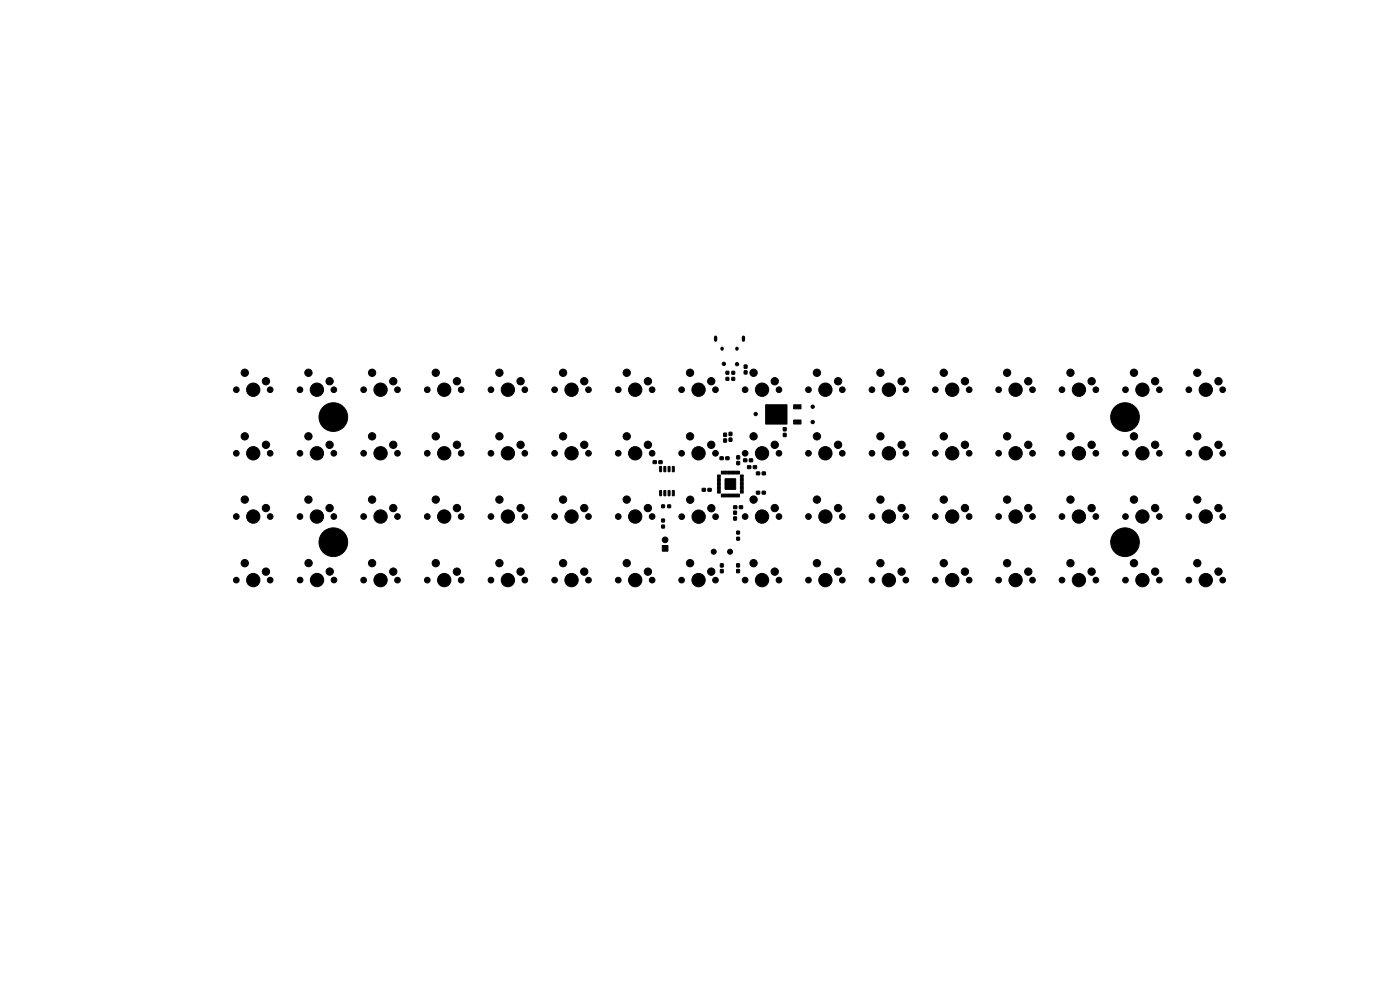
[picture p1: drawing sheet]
<svg xmlns="http://www.w3.org/2000/svg" width="420mm" height="297mm" viewBox="0 0 420 297" stroke-linecap="round" stroke-linejoin="round" font-family="sans-serif">
<g fill="#000" stroke="#000" stroke-width=".3">
<path d="M217.8 111.3h.8v.8h-.8zM217.8 113.1h.8v.9h-.8zM219.6 111.3h.8v.8h-.8zM219.6 113.1h.8v.9h-.8zM223.3 109.4h.8v.9h-.8zM223.3 111.1h.8v1h-.8zM195.9 138.1h1v.8h-1zM197.7 138.1h.9v.8h-.9zM216 136.9h1v.8h-1zM217.1 131.6h.8v.9h-.8zM217.1 129.8h.8v1h-.8zM217.7 136.9h1v.8h-1z"/>
<path d="M218.7 131.3h.8v.9h-.8zM218.7 129.6h.8v.9h-.8zM221 138.3h.9v1h-.9zM221 136.6h.9v.9h-.9zM223.1 137.5h.9v.9h-.9zM224.3 139.6h.9v.8h-.9zM224.8 137.5h1v.9h-1zM226 139.6h.9v.8h-.9zM235 128.2h.8v.9h-.8zM235 129.9h.8v.9h-.8zM229.7 121.3h6.4v5.8h-6.4zM238.1 125.9h2.2v1.2h-2.2z"/>
<path d="M238.1 121.3h2.2v1.2h-2.2zM197.9 147l.6 .1-.1 1.5-.5-.1zM197.9 139.8l.6 .1-.1 1.5-.5-.1zM198.5 157.4h.8v.8h-.8zM198.5 155.6h.8v.8h-.8zM199.2 147l.5 .1v1.5l-.5-.1zM199.2 139.8l.5 .1v1.5l-.5-.1zM198.5 151.3h.8v.8h-.8zM200.5 147l.5 .1-.1 1.5-.5-.1zM200.5 139.8l.5 .1-.1 1.5-.5-.1zM200.3 151.3h.9v.8h-.9zM201.7 147l.6 .1-.1 1.5-.5-.1z"/>
<path d="M201.7 139.8l.6 .1-.1 1.5-.5-.1zM210.7 146.4h.9v.8h-.9zM212.4 146.4h.9v.8h-.9zM215.2 142.4l.9 .1-.8 .1zM215.2 142.8l.9 .1-.8 .1zM215.2 143.2l.9 .1-.8 .1zM215.2 143.6l.9 .1-.8 .1zM215.2 144l.9 .1-.8 .1zM215.2 144.4l.9 .1-.8 .1zM215.2 144.8l.9 .1-.8 .1zM215.2 145.2l.9 .1-.8 .1zM215.2 145.6l.9 .1-.8 .1z"/>
<path d="M215.2 146l.9 .1-.8 .1zM215.2 146.4l.9 .1-.8 .1zM215.2 146.8l.9 .1-.8 .1zM215.2 147.2l.9 .1-.8 .1zM215.2 147.6l.9 .1-.8 .1zM216.4 148.1h.2l-.1 .8zM216.4 141.2h.2l-.1 .9zM216.8 148.1h.2l-.1 .8zM216.8 141.2h.2l-.1 .9zM217.2 148.1h.2l-.1 .8zM217.2 141.2h.2l-.1 .9zM217.5 143.5h3.2v3.1h-3.2z"/>
<path d="M217.6 148.1h.2l-.1 .8zM217.6 141.2h.2l-.1 .9zM218 148.1h.2l-.1 .8zM218 141.2h.2l-.1 .9zM218.4 148.1h.2l-.1 .8zM218.4 141.2h.2l-.1 .9zM218.8 148.1h.2v.8zM218.8 141.2h.2v.9zM219.2 148.1h.2l-.1 .8zM219.2 141.2h.2l-.1 .9zM219.6 148.1h.2v.8zM219.6 141.2h.2v.9z"/>
<path d="M220 148.1h.2l-.1 .8zM220 141.2h.2l-.1 .9zM220.1 151.6h.9v.8h-.9zM220.4 148.1h.2v.8zM220.4 141.2h.2v.9zM220.1 153.2h.8v.9h-.8zM220.1 154.9h.8v1h-.8zM220.8 148.1h.2l-.1 .8zM220.8 141.2h.2l-.1 .9zM221.2 148.1h.2v.8zM221.2 141.2h.2v.9zM221.6 148.1h.2l-.1 .8z"/>
<path d="M221.6 141.2h.2l-.1 .9zM221.8 151.6h1v.8h-1zM222.1 147.6l.9 .1-.8 .1zM222.1 147.2l.9 .1-.8 .1zM222.1 146.8l.9 .1-.8 .1zM222.1 146.4l.9 .1-.8 .1zM222.1 146l.9 .1-.8 .1zM222.1 145.6l.9 .1-.8 .1zM222.1 145.2l.9 .1-.8 .1zM222.1 144.8l.9 .1-.8 .1zM222.1 144.4l.9 .1-.8 .1zM222.1 144l.9 .1-.8 .1z"/>
<path d="M222.1 143.6l.9 .1-.8 .1zM222.1 143.2l.9 .1-.8 .1zM222.1 142.8l.9 .1-.8 .1zM222.1 142.4l.9 .1-.8 .1zM226.9 147.2h1v.9h-1zM226.9 141.5h1v.8h-1zM228.7 147.2h.9v.9h-.9zM228.7 141.5h.9v.8h-.9zM198.7 163.5h1.7v1.7h-1.7zM216.1 170.7h.8v.9h-.8zM216.1 169h.8v.9h-.8zM221 170.7h.8v.9h-.8z"/>
<path d="M221 169h.8v.9h-.8zM221 161h.8v.9h-.8zM221 159.2h.8v.8h-.8z"/>
<circle cx="70.9" cy="116.8" r=".85"/>
<circle cx="73.4" cy="111.7" r="1.1"/>
<circle cx="76" cy="116.8" r="2"/>
<circle cx="79.8" cy="114.3" r="1.1"/>
<circle cx="81" cy="116.8" r=".85"/>
<circle cx="90" cy="116.8" r=".85"/>
<circle cx="92.5" cy="111.7" r="1.1"/>
<circle cx="95.1" cy="116.8" r="2"/>
<circle cx="98.9" cy="114.3" r="1.1"/>
<circle cx="100.1" cy="116.8" r=".85"/>
<circle cx="109.1" cy="116.8" r=".85"/>
<circle cx="111.6" cy="111.7" r="1.1"/>
<circle cx="114.2" cy="116.8" r="2"/>
<circle cx="118" cy="114.3" r="1.1"/>
<circle cx="119.2" cy="116.8" r=".85"/>
<circle cx="128.2" cy="116.8" r=".85"/>
<circle cx="130.7" cy="111.7" r="1.1"/>
<circle cx="133.3" cy="116.8" r="2"/>
<circle cx="137.1" cy="114.3" r="1.1"/>
<circle cx="138.3" cy="116.8" r=".85"/>
<circle cx="147.3" cy="116.8" r=".85"/>
<circle cx="149.8" cy="111.7" r="1.1"/>
<circle cx="152.4" cy="116.8" r="2"/>
<circle cx="156.2" cy="114.3" r="1.1"/>
<circle cx="157.4" cy="116.8" r=".85"/>
<circle cx="166.4" cy="116.8" r=".85"/>
<circle cx="168.9" cy="111.7" r="1.1"/>
<circle cx="171.5" cy="116.8" r="2"/>
<circle cx="175.3" cy="114.3" r="1.1"/>
<circle cx="176.5" cy="116.8" r=".85"/>
<circle cx="185.5" cy="116.8" r=".85"/>
<circle cx="188" cy="111.7" r="1.1"/>
<circle cx="190.6" cy="116.8" r="2"/>
<circle cx="194.4" cy="114.3" r="1.1"/>
<circle cx="195.6" cy="116.8" r=".85"/>
<circle cx="204.5" cy="116.8" r=".85"/>
<circle cx="207" cy="111.7" r="1.1"/>
<circle cx="209.6" cy="116.8" r="2"/>
<circle cx="213.4" cy="114.3" r="1.1"/>
<circle cx="214.6" cy="116.8" r=".85"/>
<circle cx="217.2" cy="109" r=".5"/>
<circle cx="221.1" cy="109.1" r=".5"/>
<circle cx="223.5" cy="116.8" r=".85"/>
<circle cx="226.1" cy="111.7" r="1.1"/>
<circle cx="228.6" cy="116.8" r="2"/>
<circle cx="232.4" cy="114.3" r="1.1"/>
<circle cx="233.7" cy="116.8" r=".85"/>
<circle cx="242.5" cy="116.8" r=".85"/>
<circle cx="245.1" cy="111.7" r="1.1"/>
<circle cx="247.6" cy="116.8" r="2"/>
<circle cx="251.4" cy="114.3" r="1.1"/>
<circle cx="252.7" cy="116.8" r=".85"/>
<circle cx="261.6" cy="116.8" r=".85"/>
<circle cx="264.1" cy="111.7" r="1.1"/>
<circle cx="266.7" cy="116.8" r="2"/>
<circle cx="270.5" cy="114.3" r="1.1"/>
<circle cx="271.7" cy="116.8" r=".85"/>
<circle cx="280.6" cy="116.8" r=".85"/>
<circle cx="283.1" cy="111.7" r="1.1"/>
<circle cx="285.7" cy="116.8" r="2"/>
<circle cx="289.5" cy="114.3" r="1.1"/>
<circle cx="290.7" cy="116.8" r=".85"/>
<circle cx="299.6" cy="116.8" r=".85"/>
<circle cx="302.1" cy="111.7" r="1.1"/>
<circle cx="304.7" cy="116.8" r="2"/>
<circle cx="308.5" cy="114.3" r="1.1"/>
<circle cx="309.7" cy="116.8" r=".85"/>
<circle cx="318.6" cy="116.8" r=".85"/>
<circle cx="321.1" cy="111.7" r="1.1"/>
<circle cx="323.7" cy="116.8" r="2"/>
<circle cx="327.5" cy="114.3" r="1.1"/>
<circle cx="328.7" cy="116.8" r=".85"/>
<circle cx="337.6" cy="116.8" r=".85"/>
<circle cx="340.2" cy="111.7" r="1.1"/>
<circle cx="342.7" cy="116.8" r="2"/>
<circle cx="346.5" cy="114.3" r="1.1"/>
<circle cx="347.8" cy="116.8" r=".85"/>
<circle cx="356.6" cy="116.8" r=".85"/>
<circle cx="359.2" cy="111.7" r="1.1"/>
<circle cx="361.7" cy="116.8" r="2"/>
<circle cx="365.5" cy="114.3" r="1.1"/>
<circle cx="366.8" cy="116.8" r=".85"/>
<circle cx="70.9" cy="135.8" r=".85"/>
<circle cx="73.4" cy="130.8" r="1.1"/>
<circle cx="76" cy="135.9" r="2"/>
<circle cx="79.8" cy="133.3" r="1.1"/>
<circle cx="81" cy="135.8" r=".85"/>
<circle cx="90" cy="135.8" r=".85"/>
<circle cx="92.5" cy="130.8" r="1.1"/>
<circle cx="95.1" cy="135.9" r="2"/>
<circle cx="98.9" cy="133.3" r="1.1"/>
<circle cx="100" cy="125" r="4.3"/>
<circle cx="100.1" cy="135.8" r=".85"/>
<circle cx="109.1" cy="135.8" r=".85"/>
<circle cx="111.6" cy="130.8" r="1.1"/>
<circle cx="114.2" cy="135.9" r="2"/>
<circle cx="118" cy="133.3" r="1.1"/>
<circle cx="119.2" cy="135.8" r=".85"/>
<circle cx="128.2" cy="135.8" r=".85"/>
<circle cx="130.7" cy="130.8" r="1.1"/>
<circle cx="133.3" cy="135.9" r="2"/>
<circle cx="137.1" cy="133.3" r="1.1"/>
<circle cx="138.3" cy="135.8" r=".85"/>
<circle cx="147.3" cy="135.8" r=".85"/>
<circle cx="149.8" cy="130.8" r="1.1"/>
<circle cx="152.4" cy="135.9" r="2"/>
<circle cx="156.2" cy="133.3" r="1.1"/>
<circle cx="157.4" cy="135.8" r=".85"/>
<circle cx="166.4" cy="135.8" r=".85"/>
<circle cx="168.9" cy="130.8" r="1.1"/>
<circle cx="171.5" cy="135.9" r="2"/>
<circle cx="175.3" cy="133.3" r="1.1"/>
<circle cx="176.5" cy="135.8" r=".85"/>
<circle cx="185.5" cy="135.8" r=".85"/>
<circle cx="188" cy="130.8" r="1.1"/>
<circle cx="190.6" cy="135.9" r="2"/>
<circle cx="194.4" cy="133.3" r="1.1"/>
<circle cx="195.6" cy="135.8" r=".85"/>
<circle cx="204.5" cy="135.8" r=".85"/>
<circle cx="207" cy="130.8" r="1.1"/>
<circle cx="209.6" cy="135.9" r="2"/>
<circle cx="213.4" cy="133.3" r="1.1"/>
<circle cx="214.6" cy="135.8" r=".85"/>
<circle cx="223.5" cy="135.8" r=".85"/>
<circle cx="226.1" cy="130.8" r="1.1"/>
<circle cx="226.7" cy="124.1" r=".5"/>
<circle cx="228.6" cy="135.9" r="2"/>
<circle cx="232.4" cy="133.3" r="1.1"/>
<circle cx="233.7" cy="135.8" r=".85"/>
<circle cx="242.5" cy="135.8" r=".85"/>
<circle cx="243.8" cy="121.9" r=".5"/>
<circle cx="243.8" cy="126.5" r=".5"/>
<circle cx="245.1" cy="130.8" r="1.1"/>
<circle cx="247.6" cy="135.9" r="2"/>
<circle cx="251.4" cy="133.3" r="1.1"/>
<circle cx="252.7" cy="135.8" r=".85"/>
<circle cx="261.6" cy="135.8" r=".85"/>
<circle cx="264.1" cy="130.8" r="1.1"/>
<circle cx="266.7" cy="135.9" r="2"/>
<circle cx="270.5" cy="133.3" r="1.1"/>
<circle cx="271.7" cy="135.8" r=".85"/>
<circle cx="280.6" cy="135.8" r=".85"/>
<circle cx="283.1" cy="130.8" r="1.1"/>
<circle cx="285.7" cy="135.9" r="2"/>
<circle cx="289.5" cy="133.3" r="1.1"/>
<circle cx="290.7" cy="135.8" r=".85"/>
<circle cx="299.6" cy="135.8" r=".85"/>
<circle cx="302.1" cy="130.8" r="1.1"/>
<circle cx="304.7" cy="135.9" r="2"/>
<circle cx="308.5" cy="133.3" r="1.1"/>
<circle cx="309.7" cy="135.8" r=".85"/>
<circle cx="318.6" cy="135.8" r=".85"/>
<circle cx="321.1" cy="130.8" r="1.1"/>
<circle cx="323.7" cy="135.9" r="2"/>
<circle cx="327.5" cy="133.3" r="1.1"/>
<circle cx="328.7" cy="135.8" r=".85"/>
<circle cx="337.5" cy="125" r="4.3"/>
<circle cx="337.6" cy="135.8" r=".85"/>
<circle cx="340.2" cy="130.8" r="1.1"/>
<circle cx="342.7" cy="135.9" r="2"/>
<circle cx="346.5" cy="133.3" r="1.1"/>
<circle cx="347.8" cy="135.8" r=".85"/>
<circle cx="356.6" cy="135.8" r=".85"/>
<circle cx="359.2" cy="130.8" r="1.1"/>
<circle cx="361.7" cy="135.9" r="2"/>
<circle cx="365.5" cy="133.3" r="1.1"/>
<circle cx="366.8" cy="135.8" r=".85"/>
<circle cx="70.9" cy="154.8" r=".85"/>
<circle cx="73.4" cy="149.7" r="1.1"/>
<circle cx="76" cy="154.8" r="2"/>
<circle cx="79.8" cy="152.3" r="1.1"/>
<circle cx="81" cy="154.8" r=".85"/>
<circle cx="90" cy="154.8" r=".85"/>
<circle cx="92.5" cy="149.7" r="1.1"/>
<circle cx="95.1" cy="154.8" r="2"/>
<circle cx="98.9" cy="152.3" r="1.1"/>
<circle cx="100.1" cy="154.8" r=".85"/>
<circle cx="109.1" cy="154.8" r=".85"/>
<circle cx="111.6" cy="149.7" r="1.1"/>
<circle cx="114.2" cy="154.8" r="2"/>
<circle cx="118" cy="152.3" r="1.1"/>
<circle cx="119.2" cy="154.8" r=".85"/>
<circle cx="128.2" cy="154.8" r=".85"/>
<circle cx="130.7" cy="149.7" r="1.1"/>
<circle cx="133.3" cy="154.8" r="2"/>
<circle cx="137.1" cy="152.3" r="1.1"/>
<circle cx="138.3" cy="154.8" r=".85"/>
<circle cx="147.3" cy="154.8" r=".85"/>
<circle cx="149.8" cy="149.7" r="1.1"/>
<circle cx="152.4" cy="154.8" r="2"/>
<circle cx="156.2" cy="152.3" r="1.1"/>
<circle cx="157.4" cy="154.8" r=".85"/>
<circle cx="166.4" cy="154.8" r=".85"/>
<circle cx="168.9" cy="149.7" r="1.1"/>
<circle cx="171.5" cy="154.8" r="2"/>
<circle cx="175.3" cy="152.3" r="1.1"/>
<circle cx="176.5" cy="154.8" r=".85"/>
<circle cx="185.5" cy="154.8" r=".85"/>
<circle cx="188" cy="149.7" r="1.1"/>
<circle cx="190.6" cy="154.8" r="2"/>
<circle cx="194.4" cy="152.3" r="1.1"/>
<circle cx="195.6" cy="154.8" r=".85"/>
<circle cx="204.5" cy="154.8" r=".85"/>
<circle cx="207" cy="149.8" r="1.1"/>
<circle cx="209.6" cy="154.9" r="2"/>
<circle cx="213.4" cy="152.3" r="1.1"/>
<circle cx="214.7" cy="154.8" r=".85"/>
<circle cx="223.5" cy="154.8" r=".85"/>
<circle cx="226.1" cy="149.7" r="1.1"/>
<circle cx="228.6" cy="154.8" r="2"/>
<circle cx="232.4" cy="152.3" r="1.1"/>
<circle cx="233.7" cy="154.8" r=".85"/>
<circle cx="242.5" cy="154.8" r=".85"/>
<circle cx="245.1" cy="149.7" r="1.1"/>
<circle cx="247.6" cy="154.8" r="2"/>
<circle cx="251.4" cy="152.3" r="1.1"/>
<circle cx="252.7" cy="154.8" r=".85"/>
<circle cx="261.6" cy="154.8" r=".85"/>
<circle cx="264.1" cy="149.7" r="1.1"/>
<circle cx="266.7" cy="154.8" r="2"/>
<circle cx="270.5" cy="152.3" r="1.1"/>
<circle cx="271.7" cy="154.8" r=".85"/>
<circle cx="280.6" cy="154.8" r=".85"/>
<circle cx="283.1" cy="149.7" r="1.1"/>
<circle cx="285.7" cy="154.8" r="2"/>
<circle cx="289.5" cy="152.3" r="1.1"/>
<circle cx="290.7" cy="154.8" r=".85"/>
<circle cx="299.6" cy="154.8" r=".85"/>
<circle cx="302.1" cy="149.7" r="1.1"/>
<circle cx="304.7" cy="154.8" r="2"/>
<circle cx="308.5" cy="152.3" r="1.1"/>
<circle cx="309.7" cy="154.8" r=".85"/>
<circle cx="318.6" cy="154.8" r=".85"/>
<circle cx="321.1" cy="149.7" r="1.1"/>
<circle cx="323.7" cy="154.8" r="2"/>
<circle cx="327.5" cy="152.3" r="1.1"/>
<circle cx="328.7" cy="154.8" r=".85"/>
<circle cx="337.6" cy="154.8" r=".85"/>
<circle cx="340.2" cy="149.7" r="1.1"/>
<circle cx="342.7" cy="154.8" r="2"/>
<circle cx="346.5" cy="152.3" r="1.1"/>
<circle cx="347.8" cy="154.8" r=".85"/>
<circle cx="356.6" cy="154.8" r=".85"/>
<circle cx="359.2" cy="149.7" r="1.1"/>
<circle cx="361.7" cy="154.8" r="2"/>
<circle cx="365.5" cy="152.3" r="1.1"/>
<circle cx="366.8" cy="154.8" r=".85"/>
<circle cx="70.9" cy="173.9" r=".85"/>
<circle cx="73.4" cy="168.8" r="1.1"/>
<circle cx="76" cy="173.9" r="2"/>
<circle cx="79.8" cy="171.3" r="1.1"/>
<circle cx="81" cy="173.9" r=".85"/>
<circle cx="90" cy="173.8" r=".85"/>
<circle cx="92.6" cy="168.8" r="1.1"/>
<circle cx="95.1" cy="173.8" r="2"/>
<circle cx="98.9" cy="171.3" r="1.1"/>
<circle cx="100" cy="162.5" r="4.3"/>
<circle cx="100.2" cy="173.8" r=".85"/>
<circle cx="109.1" cy="173.9" r=".85"/>
<circle cx="111.6" cy="168.8" r="1.1"/>
<circle cx="114.2" cy="173.9" r="2"/>
<circle cx="118" cy="171.3" r="1.1"/>
<circle cx="119.2" cy="173.9" r=".85"/>
<circle cx="128.2" cy="173.9" r=".85"/>
<circle cx="130.7" cy="168.8" r="1.1"/>
<circle cx="133.3" cy="173.9" r="2"/>
<circle cx="137.1" cy="171.3" r="1.1"/>
<circle cx="138.3" cy="173.9" r=".85"/>
<circle cx="147.3" cy="173.9" r=".85"/>
<circle cx="149.8" cy="168.8" r="1.1"/>
<circle cx="152.4" cy="173.9" r="2"/>
<circle cx="156.2" cy="171.3" r="1.1"/>
<circle cx="157.4" cy="173.9" r=".85"/>
<circle cx="166.4" cy="173.9" r=".85"/>
<circle cx="168.9" cy="168.8" r="1.1"/>
<circle cx="171.5" cy="173.9" r="2"/>
<circle cx="175.3" cy="171.3" r="1.1"/>
<circle cx="176.5" cy="173.9" r=".85"/>
<circle cx="185.5" cy="173.9" r=".85"/>
<circle cx="188" cy="168.8" r="1.1"/>
<circle cx="190.6" cy="173.9" r="2"/>
<circle cx="194.4" cy="171.3" r="1.1"/>
<circle cx="195.6" cy="173.9" r=".85"/>
<circle cx="199.5" cy="161.8" r=".85"/>
<circle cx="204.5" cy="173.9" r=".85"/>
<circle cx="207" cy="168.8" r="1.1"/>
<circle cx="209.6" cy="173.9" r="2"/>
<circle cx="213.4" cy="171.3" r="1.1"/>
<circle cx="214.1" cy="165.3" r=".75"/>
<circle cx="214.6" cy="173.9" r=".85"/>
<circle cx="219" cy="165.3" r=".75"/>
<circle cx="223.5" cy="173.9" r=".85"/>
<circle cx="226.1" cy="168.8" r="1.1"/>
<circle cx="228.6" cy="173.9" r="2"/>
<circle cx="232.4" cy="171.3" r="1.1"/>
<circle cx="233.7" cy="173.9" r=".85"/>
<circle cx="242.5" cy="173.9" r=".85"/>
<circle cx="245.1" cy="168.8" r="1.1"/>
<circle cx="247.6" cy="173.9" r="2"/>
<circle cx="251.4" cy="171.3" r="1.1"/>
<circle cx="252.7" cy="173.9" r=".85"/>
<circle cx="261.6" cy="173.9" r=".85"/>
<circle cx="264.1" cy="168.8" r="1.1"/>
<circle cx="266.7" cy="173.9" r="2"/>
<circle cx="270.5" cy="171.3" r="1.1"/>
<circle cx="271.7" cy="173.9" r=".85"/>
<circle cx="280.6" cy="173.9" r=".85"/>
<circle cx="283.1" cy="168.8" r="1.1"/>
<circle cx="285.7" cy="173.9" r="2"/>
<circle cx="289.5" cy="171.3" r="1.1"/>
<circle cx="290.7" cy="173.9" r=".85"/>
<circle cx="299.6" cy="173.9" r=".85"/>
<circle cx="302.1" cy="168.8" r="1.1"/>
<circle cx="304.7" cy="173.9" r="2"/>
<circle cx="308.5" cy="171.3" r="1.1"/>
<circle cx="309.7" cy="173.9" r=".85"/>
<circle cx="318.6" cy="173.9" r=".85"/>
<circle cx="321.1" cy="168.8" r="1.1"/>
<circle cx="323.7" cy="173.9" r="2"/>
<circle cx="327.5" cy="171.3" r="1.1"/>
<circle cx="328.7" cy="173.9" r=".85"/>
<circle cx="337.5" cy="162.5" r="4.3"/>
<circle cx="337.6" cy="173.9" r=".85"/>
<circle cx="340.2" cy="168.8" r="1.1"/>
<circle cx="342.7" cy="173.9" r="2"/>
<circle cx="346.5" cy="171.3" r="1.1"/>
<circle cx="347.8" cy="173.9" r=".85"/>
<circle cx="356.6" cy="173.9" r=".85"/>
<circle cx="359.2" cy="168.8" r="1.1"/>
<circle cx="361.7" cy="173.9" r="2"/>
<circle cx="365.5" cy="171.3" r="1.1"/>
<circle cx="366.8" cy="173.9" r=".85"/>
</g>
<path d="M214.7 101v1M223 101v1" fill="none" stroke="#000" stroke-width="1"/>
<path d="M216.6 104.4v.2M221.1 104.4v.2" fill="none" stroke="#000" stroke-width="1.1"/>
</svg>
